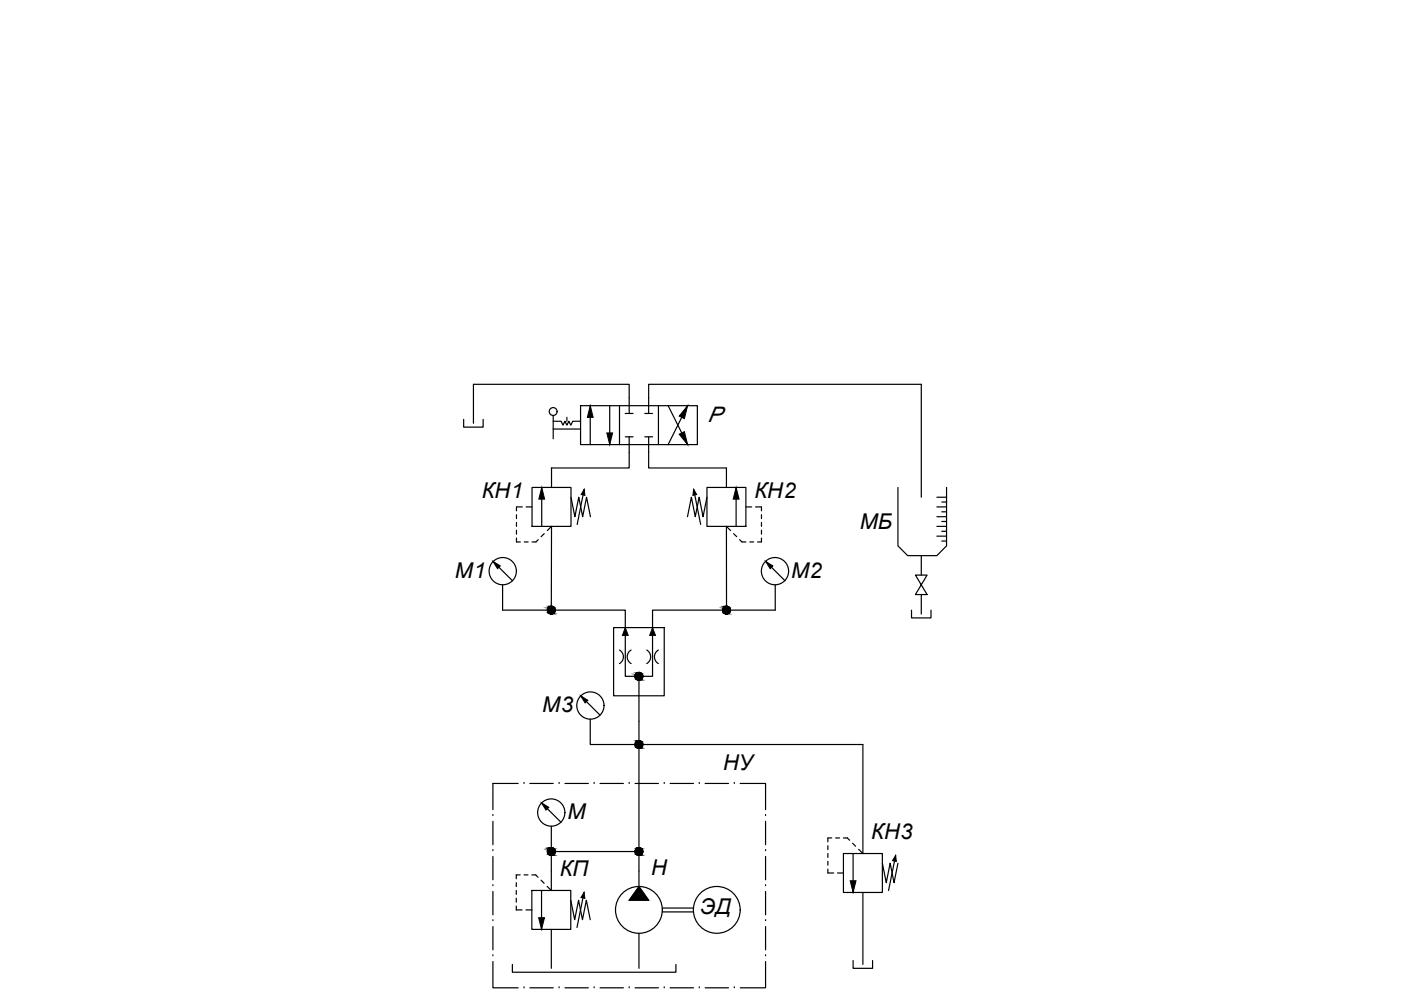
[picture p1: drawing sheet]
<svg xmlns="http://www.w3.org/2000/svg" width="297mm" height="210mm" viewBox="0 0 297 210" stroke-linecap="round" stroke-linejoin="round" font-family="sans-serif">
<defs><g id="words">
<g font-size="4.6">
<text x="150.1" y="89.4">Р</text>
<text x="102.2" y="105.6">КН1</text>
<text x="160" y="105.6">КН2</text>
<text x="182.3" y="112.1">МБ</text>
<text x="96.4" y="122.5">М1</text>
<text x="167.7" y="122.5">М2</text>
<text x="115" y="151">М3</text>
<text x="153.3" y="163.4">НУ</text>
<text x="120.3" y="173.6">М</text>
<text x="184.7" y="177.8">КН3</text>
<text x="118.7" y="185.6">КП</text>
<text x="138.1" y="185.6">Н</text>
<text x="148.5" y="193.8">ЭД</text>
</g>
</g></defs>
<!-- layer: 0 -->
<g fill="none" stroke="#000" stroke-width=".25">
<path d="M98.3 88.9v1.7h4.1v-1.7M116.9 99.2v4.1M117.3 89.3h1.7l.4 .8 .4-.8 .4 .8 .4-.8 .4 .8 .4-.8h1.7M117.3 91h5.8M117.3 88.1v4.9M120.2 88.5v.8M123.1 86h24.8v8.3h-24.8zM125.1 86v8.3M129.3 86v8.3M131.3 86v8.3M132.6 87.7h1.6M132.6 92.6h1.6"/>
<path d="M133.4 87.7v-6.2h-33v8.2M133.4 92.6v6.6h-16.5M136.7 87.7h1.7M136.7 92.6h1.7M137.5 87.7v-6.2h57.8v23.9M137.5 92.6v6.6h16.5v4.1M139.6 86v8.3M141.7 86l4.1 8.3M145.8 86l-4.1 8.3M104.5 119.1l4.2 4M109.5 114.1v.8h.8M109.5 109.1v.9"/>
<path d="M109.5 110.8v.8M109.5 112.4v.9M110.7 107.5h-1.2v.8M111.2 114.9h.8M111.6 107.5h1.2M112.8 103.3h8.3v8.3h-8.3zM114.1 114.4l-.5 .5h-.8M114.9 103.3v8.3M115.4 113.1l-.7 .7M116 112.5l.9-.9v17.8M121.1 105.4l.8 4.2 .8-4.2 .8 4.2 .9-4.2 .8 4.2M123.9 103.8l-1.5 7.4"/>
<path d="M147.1 103.8l1.5 7.4M149.9 103.3h8.2v8.3h-8.2zM149.9 105.4l-.8 4.2-.9-4.2-.8 4.2-.8-4.2-.8 4.2M154.9 112.5l-.9-.9v17.8M155.5 113.1l.7 .7M156.1 103.3v8.3M156.8 114.4l.5 .5h.8M158.1 107.5h1.3M159 114.9h.8M160.2 107.5h1.2v.8M161.4 114.1v.8h-.8M161.4 109.1v.9"/>
<path d="M161.4 110.8v.8M161.4 112.4v.9M162.4 119.1l4 4M190.4 103.3v12.4l2 2.1h6.2l2.1-2.1v-12.4M195.3 117.8v4.1M198.6 107.5h2.1M198.6 113.7h2.1M198.6 111.6h2.1M198.6 109.6h2.1M198.6 105.4h2.1M199.7 114.7h1M199.7 112.6h1"/>
<path d="M199.7 110.6h1M199.7 108.5h1M199.7 106.4h1M106.6 124v5.4h26v14h2.9M130.1 133.1h10.7v14.4h-10.7zM131.3 137.8a1.66 1.66 0 0 1 0 2.9M133.8 137.8a1.66 1.66 0 0 0 0 2.9M137.1 137.8a1.66 1.66 0 0 1 0 2.9M139.6 137.8a1.66 1.66 0 0 0 0 2.9M164.4 124v5.4h-26v14h-2.9M193.3 129.4v1.6h4.1v-1.6M194.1 121.9l2.5 4.2h-2.5l2.5-4.2z"/>
<path d="M195.3 126.1v4.1M123.1 147.5l4.1 4.1M125.1 152.5v5.4h57.9v23.1l-.9-.9M135.5 143.4v37.1M114.8 170.3l4.1 4M116.9 175.2v5.3M175.5 179.3v.8M176.3 177.7h-.8v.8M177.2 177.7h.8M178.8 177.7h.8l.5 .5M180.8 178.8l.6 .6M109.5 187.1v.9"/>
<path d="M109.5 188.8v.8M109.5 190.5v.8M109.5 192.1v.8h1.2M110.3 185.5h-.8v.8M111.1 185.5h.8M111.5 192.9h1.3M112.8 188.8h8.2v8.3h-8.2zM112.8 185.5h.8l.5 .5M114.7 186.6l.7 .7M114.8 188.8v8.3M116 187.9l.9 .9v-8.3h18.6v7.5M116.9 197.1v8.2"/>
<path d="M121 190.9l.8 4.1 .9-4.1 .8 4.1 .8-4.1 .8 4.1M123.8 189.2l-1.5 7.5M135.5 188l2 2.9h-4.1zM135.5 197.9v7.4M136.3 189.6h.1M140.4 192.5h6.7M140.4 193.4h6.7M175.5 184.3v.8h1.2M175.5 181v.8M175.5 182.6v.8M177.6 185.1h1.2M178.8 181h8.3v8.2h-8.3z"/>
<path d="M180.9 181v8.2M183 189.2v15.3M187.1 183l.8 4.1 .8-4.1 .9 4.1 .8-4.1M189.9 181.4l-1.5 7.4M108.6 204.5v1.6h34.7v-1.6M180.9 203.7v1.6h4.1v-1.6"/>
<circle cx="117.3" cy="87.3" r=".84"/>
<circle cx="106.6" cy="121.1" r="2.89"/>
<circle cx="116.9" cy="129.4" r=".84"/>
<circle cx="154" cy="129.4" r=".84"/>
<circle cx="164.3" cy="121.1" r="2.89"/>
<circle cx="125.2" cy="149.6" r="2.89"/>
<circle cx="135.5" cy="143.4" r=".84"/>
<circle cx="135.5" cy="157.8" r=".84"/>
<circle cx="116.9" cy="172.3" r="2.89"/>
<circle cx="116.9" cy="180.5" r=".84"/>
<circle cx="135.5" cy="192.9" r="5"/>
<circle cx="152" cy="192.9" r="5"/>
</g>
<g fill="#000" stroke="#000" stroke-width=".21">
<path d="M125.1 86l.7 2.5h-1.3zM128.7 91.8h1.2l-.6 2.5zM145.8 86l-.7 2.8-1.1-.6zM144 92.1l1.1-.6 .7 2.8zM114.9 103.3l.6 2.5h-1.3zM123.9 103.8l.1 1.2-.8-.1zM147.1 103.8l.6 1.1-.8 .1zM156.1 103.3l.6 2.5h-1.2zM104.5 119l1.6 1-.6 .6zM116.7 128.5h.2zM116.9 128.5h.1zM132.6 133.1l.6 1.6h-1.2z"/>
<path d="M138.4 133.1l.6 1.6h-1.3zM153.9 128.5h.1zM154 128.5h.2zM162.3 119l1.6 1-.6 .6zM123.1 147.5l1.5 1-.5 .5zM135.3 157h.2zM135.5 157h.1zM114.8 170.2l1.6 1-.6 .6zM116.7 179.7h.2zM114.2 194.6h1.3l-.7 2.5zM116.7 181.4h.2zM116.9 181.3h.3z"/>
<path d="M123.8 189.2l.2 1.3-.8-.2zM135.3 181.4h.2zM135.5 188l2 2.9h-4.1zM135.5 181.3h.2zM180.3 186.7h1.2l-.6 2.5zM189.9 181.4l.1 1.2-.8-.1z"/>
<path d="M116.7 130.2h.2zM116.9 130.2h.1z"/>
<path d="M116.7 128.5l.2 .1zM116.6 128.6h.3z"/>
<path d="M116.6 128.6h.3zM116.5 128.6h.4z"/>
<path d="M116.5 128.6l.4 .1zM116.4 128.7h.5z"/>
<path d="M116.4 128.7l.5 .1zM116.4 128.7l.5 .1h-.6z"/>
<path d="M116.3 128.8l.6 .1zM116.3 128.8l.6 .1h-.7z"/>
<path d="M116.2 128.9l.7 .2v-.2zM116.2 128.9l.7 .2h-.8z"/>
<path d="M116.1 129.1l.8 .1v-.1zM116.1 129.1l.8 .1h-.8z"/>
<path d="M116.1 129.2l.8 .2v-.2zM116.1 129.2l.8 .2h-.8z"/>
<path d="M116.1 129.4l.8 .1v-.1zM116.1 129.4l.8 .1h-.8z"/>
<path d="M116.1 129.5l.8 .1v-.1zM116.1 129.5l.8 .1h-.8z"/>
<path d="M116.1 129.6l.8 .2v-.2zM116.1 129.6l.8 .2h-.7z"/>
<path d="M116.2 129.8l.7 .1v-.1zM116.2 129.8l.7 .1h-.6z"/>
<path d="M116.3 129.9l.6 .1zM116.3 129.9l.6 .1z"/>
<path d="M116.4 130l.5 .1zM116.4 130l.5 .1z"/>
<path d="M116.5 130.1h.4zM116.5 130.1h.4z"/>
<path d="M116.6 130.1l.3 .1zM116.6 130.1l.3 .1z"/>
<path d="M116.9 128.5l.3 .1zM116.9 128.5l.3 .1z"/>
<path d="M116.9 128.6h.4zM116.9 128.6h.4z"/>
<path d="M116.9 130.1h.3zM116.9 130.1l.1 .1z"/>
<path d="M116.9 128.6l.5 .1zM116.9 128.6l.5 .1z"/>
<path d="M116.9 130.1h.4zM116.9 130.1h.3z"/>
<path d="M116.9 128.7l.6 .1zM116.9 128.7l.6 .1z"/>
<path d="M116.9 130h.5zM116.9 130l.4 .1z"/>
<path d="M116.9 128.8l.7 .1zM116.9 128.8l.7 .1z"/>
<path d="M116.9 129.9h.6zM116.9 129.9l.5 .1z"/>
<path d="M116.9 128.9l.8 .2-.1-.2zM116.9 128.9l.8 .2h-.8z"/>
<path d="M116.9 129.8l.6 .1 .1-.1zM116.9 129.8l.6 .1h-.6z"/>
<path d="M116.9 129.1l.8 .1v-.1zM116.9 129.1l.8 .1h-.8z"/>
<path d="M116.9 129.6l.7 .2 .1-.2zM116.9 129.6l.7 .2h-.7z"/>
<path d="M116.9 129.2l.8 .2v-.2zM116.9 129.2l.8 .2h-.8z"/>
<path d="M116.9 129.5l.8 .1v-.1zM116.9 129.5l.8 .1h-.8z"/>
<path d="M116.9 129.4l.8 .1v-.1zM116.9 129.4l.8 .1h-.8z"/>
<path d="M153.9 130.2h.1zM154 130.2h.2z"/>
<path d="M153.9 128.5l.1 .1zM153.8 128.6h.2z"/>
<path d="M153.8 128.6h.2zM153.6 128.6h.4z"/>
<path d="M153.6 128.6l.4 .1zM153.5 128.7h.5z"/>
<path d="M153.5 128.7l.5 .1zM153.5 128.7l.5 .1h-.6z"/>
<path d="M153.4 128.8l.6 .1zM153.4 128.8l.6 .1h-.7z"/>
<path d="M153.3 128.9l.7 .2v-.2zM153.3 128.9l.7 .2h-.7z"/>
<path d="M153.3 129.1l.7 .1v-.1zM153.3 129.1l.7 .1h-.8z"/>
<path d="M153.2 129.2l.8 .2v-.2zM153.2 129.2l.8 .2h-.8z"/>
<path d="M153.2 129.4l.8 .1v-.1zM153.2 129.4l.8 .1h-.8z"/>
<path d="M153.2 129.5l.8 .1v-.1zM153.2 129.5l.8 .1h-.7z"/>
<path d="M153.3 129.6l.7 .2v-.2zM153.3 129.6l.7 .2h-.7z"/>
<path d="M153.3 129.8l.7 .1v-.1zM153.3 129.8l.7 .1h-.6z"/>
<path d="M153.4 129.9l.6 .1zM153.4 129.9l.6 .1z"/>
<path d="M153.5 130l.5 .1zM153.5 130l.5 .1z"/>
<path d="M153.6 130.1h.4zM153.6 130.1h.4z"/>
<path d="M153.8 130.1l.2 .1zM153.8 130.1l.2 .1z"/>
<path d="M154 128.5l.3 .1zM154 128.5l.3 .1z"/>
<path d="M154 128.6h.5zM154 128.6h.5z"/>
<path d="M154 130.1h.3zM154 130.1l.2 .1z"/>
<path d="M154 128.6l.6 .1zM154 128.6l.6 .1z"/>
<path d="M154 130.1h.5zM154 130.1h.3z"/>
<path d="M154 128.7l.7 .1zM154 128.7l.7 .1z"/>
<path d="M154 130h.6zM154 130l.5 .1z"/>
<path d="M154 128.8l.8 .1zM154 128.8l.8 .1z"/>
<path d="M154 129.9h.7zM154 129.9l.6 .1z"/>
<path d="M154 128.9l.8 .2v-.2zM154 128.9l.8 .2h-.8z"/>
<path d="M154 129.8l.7 .1 .1-.1zM154 129.8l.7 .1h-.7z"/>
<path d="M154 129.1l.9 .1-.1-.1zM154 129.1l.9 .1h-.9z"/>
<path d="M154 129.6l.8 .2v-.2zM154 129.6l.8 .2h-.8z"/>
<path d="M154 129.2l.9 .2v-.2zM154 129.2l.9 .2h-.9z"/>
<path d="M154 129.4l.9 .1v-.1zM154 129.4l.9 .1h-.9z"/>
<path d="M154 129.5l.8 .1 .1-.1zM154 129.5l.8 .1h-.8z"/>
<path d="M135.3 144.2h.2zM135.5 144.2h.1z"/>
<path d="M135.3 158.7h.2zM135.5 158.7h.1z"/>
<path d="M135.3 142.6h.2zM135.2 142.6h.3z"/>
<path d="M135.2 142.6l.3 .1zM135.1 142.7h.4z"/>
<path d="M135.1 142.7l.4 .1zM134.9 142.8h.6z"/>
<path d="M134.9 142.8l.6 .1zM134.9 142.8l.6 .1h-.7z"/>
<path d="M134.8 142.9l.7 .1zM134.8 142.9l.7 .1h-.7z"/>
<path d="M134.8 143l.7 .1v-.1zM134.8 143l.7 .1h-.8z"/>
<path d="M134.7 143.1l.8 .1v-.1zM134.7 143.1l.8 .1h-.9z"/>
<path d="M134.6 143.2l.9 .2v-.2zM134.6 143.2l.9 .2h-.9z"/>
<path d="M134.6 143.4l.9 .1v-.1zM134.6 143.4l.9 .1h-.9z"/>
<path d="M134.6 143.5l.9 .2v-.2zM134.6 143.5l.9 .2h-.8z"/>
<path d="M134.7 143.7l.8 .1v-.1zM134.7 143.7l.8 .1h-.7z"/>
<path d="M134.8 143.8l.7 .1v-.1zM134.8 143.8l.7 .1h-.7z"/>
<path d="M134.8 143.9l.7 .1zM134.8 143.9l.7 .1z"/>
<path d="M134.9 144l.6 .1zM134.9 144l.6 .1z"/>
<path d="M135.1 144.1l.4 .1zM135.1 144.1l.4 .1z"/>
<path d="M135.2 144.2h.3zM135.2 144.2h.3z"/>
<path d="M135.3 157l.2 .1zM135.2 157.1h.3z"/>
<path d="M135.2 157.1h.3zM135.1 157.1h.4z"/>
<path d="M135.1 157.1l.4 .1zM134.9 157.2h.6z"/>
<path d="M134.9 157.2l.6 .1zM134.9 157.2l.6 .1h-.7z"/>
<path d="M134.8 157.3l.7 .1zM134.8 157.3l.7 .1h-.7z"/>
<path d="M134.8 157.4l.7 .2v-.2zM134.8 157.4l.7 .2h-.8z"/>
<path d="M134.7 157.6l.8 .1v-.1zM134.7 157.6l.8 .1h-.9z"/>
<path d="M134.6 157.7l.9 .2v-.2zM134.6 157.7l.9 .2h-.9z"/>
<path d="M134.6 157.9l.9 .1v-.1zM134.6 157.9l.9 .1h-.9z"/>
<path d="M134.6 158l.9 .1v-.1zM134.6 158l.9 .1h-.8z"/>
<path d="M134.7 158.1l.8 .2v-.2zM134.7 158.1l.8 .2h-.7z"/>
<path d="M134.8 158.3l.7 .1v-.1zM134.8 158.3l.7 .1h-.7z"/>
<path d="M134.8 158.4l.7 .1zM134.8 158.4l.7 .1z"/>
<path d="M134.9 158.5l.6 .1zM134.9 158.5l.6 .1z"/>
<path d="M135.1 158.6h.4zM135.1 158.6h.4z"/>
<path d="M135.2 158.6l.3 .1zM135.2 158.6l.3 .1z"/>
<path d="M135.5 142.6h.1zM135.3 142.6h.2z"/>
<path d="M135.5 142.6h.2zM135.5 142.6h.2z"/>
<path d="M135.5 157l.2 .1zM135.5 157l.2 .1z"/>
<path d="M135.5 142.6l.4 .1zM135.5 142.6l.4 .1z"/>
<path d="M135.5 144.2h.2zM135.5 144.2h.1z"/>
<path d="M135.5 157.1h.4zM135.5 157.1h.4z"/>
<path d="M135.5 158.6h.2zM135.5 158.6l.1 .1z"/>
<path d="M135.5 142.7l.5 .1zM135.5 142.7l.5 .1z"/>
<path d="M135.5 144.1h.4zM135.5 144.1l.2 .1z"/>
<path d="M135.5 157.1l.5 .1zM135.5 157.1l.5 .1z"/>
<path d="M135.5 158.6h.4zM135.5 158.6h.2z"/>
<path d="M135.5 142.8l.6 .1zM135.5 142.8l.6 .1z"/>
<path d="M135.5 144h.5zM135.5 144l.4 .1z"/>
<path d="M135.5 157.2l.6 .1zM135.5 157.2l.6 .1z"/>
<path d="M135.5 158.5h.5zM135.5 158.5l.4 .1z"/>
<path d="M135.5 142.9l.7 .1zM135.5 142.9l.7 .1z"/>
<path d="M135.5 143.9h.6zM135.5 143.9l.5 .1z"/>
<path d="M135.5 157.3l.7 .1zM135.5 157.3l.7 .1z"/>
<path d="M135.5 158.4h.6zM135.5 158.4l.5 .1z"/>
<path d="M135.5 143l.7 .1v-.1zM135.5 143l.7 .1h-.7z"/>
<path d="M135.5 143.8l.6 .1 .1-.1zM135.5 143.8l.6 .1h-.6z"/>
<path d="M135.5 157.4l.7 .2v-.2zM135.5 157.4l.7 .2h-.7z"/>
<path d="M135.5 158.3l.6 .1 .1-.1zM135.5 158.3l.6 .1h-.6z"/>
<path d="M135.5 143.1l.8 .1-.1-.1zM135.5 143.1l.8 .1h-.8z"/>
<path d="M135.5 143.7l.7 .1v-.1zM135.5 143.7l.7 .1h-.7z"/>
<path d="M135.5 157.6l.8 .1-.1-.1zM135.5 157.6l.8 .1h-.8z"/>
<path d="M135.5 158.1l.7 .2v-.2zM135.5 158.1l.7 .2h-.7z"/>
<path d="M135.5 143.2l.8 .2v-.2zM135.5 143.2l.8 .2h-.8z"/>
<path d="M135.5 143.5l.7 .2 .1-.2zM135.5 143.5l.7 .2h-.7z"/>
<path d="M135.5 157.7l.8 .2v-.2zM135.5 157.7l.8 .2h-.8z"/>
<path d="M135.5 158l.7 .1 .1-.1zM135.5 158l.7 .1h-.7z"/>
<path d="M135.5 143.4l.8 .1v-.1zM135.5 143.4l.8 .1h-.8z"/>
<path d="M135.5 157.9l.8 .1v-.1zM135.5 157.9l.8 .1h-.8z"/>
<path d="M116.7 179.7l.2 .1zM116.6 179.8h.3z"/>
<path d="M116.6 179.8l.3 .1zM116.4 179.9h.5z"/>
<path d="M116.4 179.9l.5 .1zM116.3 180h.6z"/>
<path d="M116.3 180l.6 .1v-.1zM116.3 180l.6 .1h-.7z"/>
<path d="M116.9 179.7h.1zM116.9 179.7h.1z"/>
<path d="M116.9 179.7l.3 .1zM116.9 179.7l.3 .1z"/>
<path d="M116.9 179.8h.4zM116.9 179.8h.4z"/>
<path d="M116.9 179.8l.5 .1zM116.9 179.8l.5 .1z"/>
<path d="M116.9 179.9l.6 .1zM116.9 179.9l.6 .1z"/>
<path d="M135.3 179.7l.2 .1zM135.2 179.8h.3z"/>
<path d="M135.2 179.8h.3zM135.1 179.8h.4z"/>
<path d="M135.1 179.8l.4 .1zM134.9 179.9h.6z"/>
<path d="M134.9 179.9l.6 .1zM134.9 179.9l.6 .1h-.7z"/>
<path d="M135.5 179.7h.1zM135.3 179.7h.2z"/>
<path d="M135.5 179.7l.2 .1zM135.5 179.7l.2 .1z"/>
<path d="M135.5 179.8h.4zM135.5 179.8h.4z"/>
<path d="M135.5 179.8l.5 .1zM135.5 179.8l.5 .1z"/>
<path d="M135.5 179.9l.6 .1zM135.5 179.9l.6 .1z"/>
<path d="M116.1 180.4h.8zM116.1 180.4h.8z"/>
<path d="M116.2 180.1l.7 .1v-.1zM116.2 180.1l.7 .1h-.8z"/>
<path d="M116.1 180.2l.8 .2v-.2zM116.1 180.2l.8 .2h-.8z"/>
<path d="M116.1 180.4l.8 .1v-.1zM116.1 180.4l.8 .1h-.8z"/>
<path d="M116.1 180.5l.8 .2v-.2zM116.1 180.5l.8 .2h-.8z"/>
<path d="M116.1 180.7l.8 .1v-.1zM116.1 180.7l.8 .1h-.8z"/>
<path d="M116.1 180.8l.8 .2v-.2zM116.1 180.8l.8 .2h-.7z"/>
<path d="M116.2 181l.7 .1zM116.2 181l.7 .1z"/>
<path d="M116.3 181.1l.6 .1zM116.3 181.1l.6 .1z"/>
<path d="M116.4 181.2l.5 .1zM116.4 181.2l.5 .1z"/>
<path d="M116.5 181.3h.4zM116.5 181.3h.4z"/>
<path d="M116.6 181.3l.3 .1zM116.6 181.3l.3 .1z"/>
<path d="M116.9 181.4h.1zM116.9 181.3l.1 .1z"/>
<path d="M116.9 181.3h.4zM116.9 181.3h.3z"/>
<path d="M116.9 181.2h.5zM116.9 181.2l.4 .1z"/>
<path d="M116.9 180l.7 .1-.1-.1zM116.9 180l.7 .1h-.7z"/>
<path d="M116.9 181.1h.6zM116.9 181.1l.5 .1z"/>
<path d="M116.9 180.1l.8 .2-.1-.2zM116.9 180.1l.8 .2h-.8z"/>
<path d="M116.9 181h.7zM116.9 181l.6 .1z"/>
<path d="M116.9 180.3l.8 .1v-.1zM116.9 180.3l.8 .1h-.8z"/>
<path d="M116.9 180.8l.7 .2 .1-.2zM116.9 180.8l.7 .2h-.7z"/>
<path d="M116.9 180.4l.8 .1v-.1zM116.9 180.4l.8 .1h-.8z"/>
<path d="M116.9 180.7l.8 .1v-.1zM116.9 180.7l.8 .1h-.8z"/>
<path d="M116.9 180.5l.8 .2v-.2zM116.9 180.5l.8 .2h-.8z"/>
<path d="M134.8 180l.7 .1v-.1zM134.8 180l.7 .1h-.7z"/>
<path d="M134.8 180.1l.7 .2v-.2zM134.8 180.1l.7 .2h-.8z"/>
<path d="M134.7 180.3l.8 .1v-.1zM134.7 180.3l.8 .1h-.9z"/>
<path d="M134.6 180.4l.9 .1v-.1zM134.6 180.4l.9 .1h-.9z"/>
<path d="M134.6 180.5l.9 .2v-.2zM134.6 180.5l.9 .2h-.9z"/>
<path d="M134.6 180.7l.9 .1v-.1zM134.6 180.7l.9 .1h-.8z"/>
<path d="M134.7 180.8l.8 .2v-.2zM134.7 180.8l.8 .2h-.7z"/>
<path d="M134.8 181l.7 .1zM134.8 181l.7 .1z"/>
<path d="M134.8 181.1l.7 .1zM134.8 181.1l.7 .1z"/>
<path d="M134.9 181.2l.6 .1zM134.9 181.2l.6 .1z"/>
<path d="M135.1 181.3h.4zM135.1 181.3h.4z"/>
<path d="M135.2 181.3l.3 .1zM135.2 181.3l.3 .1z"/>
<path d="M135.5 181.4h.1zM135.5 181.3l.1 .1z"/>
<path d="M135.5 181.3h.4zM135.5 181.3h.2z"/>
<path d="M135.5 181.2h.5zM135.5 181.2l.4 .1z"/>
<path d="M135.5 180l.7 .1-.1-.1zM135.5 180l.7 .1h-.7z"/>
<path d="M135.5 181.1h.6zM135.5 181.1l.5 .1z"/>
<path d="M135.5 180.1l.7 .2v-.2zM135.5 180.1l.7 .2h-.7z"/>
<path d="M135.5 181h.7zM135.5 181l.6 .1z"/>
<path d="M135.5 180.3l.8 .1-.1-.1zM135.5 180.3l.8 .1h-.8z"/>
<path d="M135.5 180.8l.7 .2v-.2zM135.5 180.8l.7 .2h-.7z"/>
<path d="M135.5 180.4l.8 .1v-.1zM135.5 180.4l.8 .1h-.8z"/>
<path d="M135.5 180.7l.7 .1 .1-.1zM135.5 180.7l.7 .1h-.7z"/>
<path d="M135.5 180.5l.8 .2v-.2zM135.5 180.5l.8 .2h-.8z"/>
</g>
<!-- layer: ____ _ ____ -->
<g fill="none" stroke="#000" stroke-width=".25">
<path d="M104.5 172.9h.1M104.5 174.2v4.9M109.9 166.1h-5.4v5.6M111.1 166.1h.1M112.3 166.1h5M118.5 166.1h.1M119.8 166.1h4.9M126 166.1h.1M127.2 166.1h5M133.4 166.1h.1M134.6 166.1h5M140.8 166.1h.1"/>
<path d="M142.1 166.1h4.9M148.3 166.1h.1M149.5 166.1h5M155.7 166.1h.1M156.9 166.1h5.4v5.6M162.3 172.9h.1M162.3 174.2v4.9M104.5 195.2h.1M104.5 187.8h.1M104.5 180.4h.1M104.5 181.6v4.9M104.5 189v5"/>
<path d="M104.5 196.4v5M162.3 180.4h.1M162.3 187.8h.1M162.3 195.2h.1M162.3 181.6v4.9M162.3 189v5M162.3 196.4v5M104.5 203.9v5.5h5.4M104.5 202.6h.1M111.1 209.4h.1M112.3 209.4h5M118.5 209.4h.1"/>
<path d="M119.8 209.4h4.9M126 209.4h.1M127.2 209.4h5M133.4 209.4h.1M134.6 209.4h5M140.8 209.4h.1M142.1 209.4h4.9M148.3 209.4h.1M149.5 209.4h5M155.7 209.4h.1M162.3 202.6h.1M162.3 203.9v5.5h-5.4"/>
<circle cx="135.5" cy="180.5" r=".83"/>
</g>
<use href="#words"/>
</svg>
